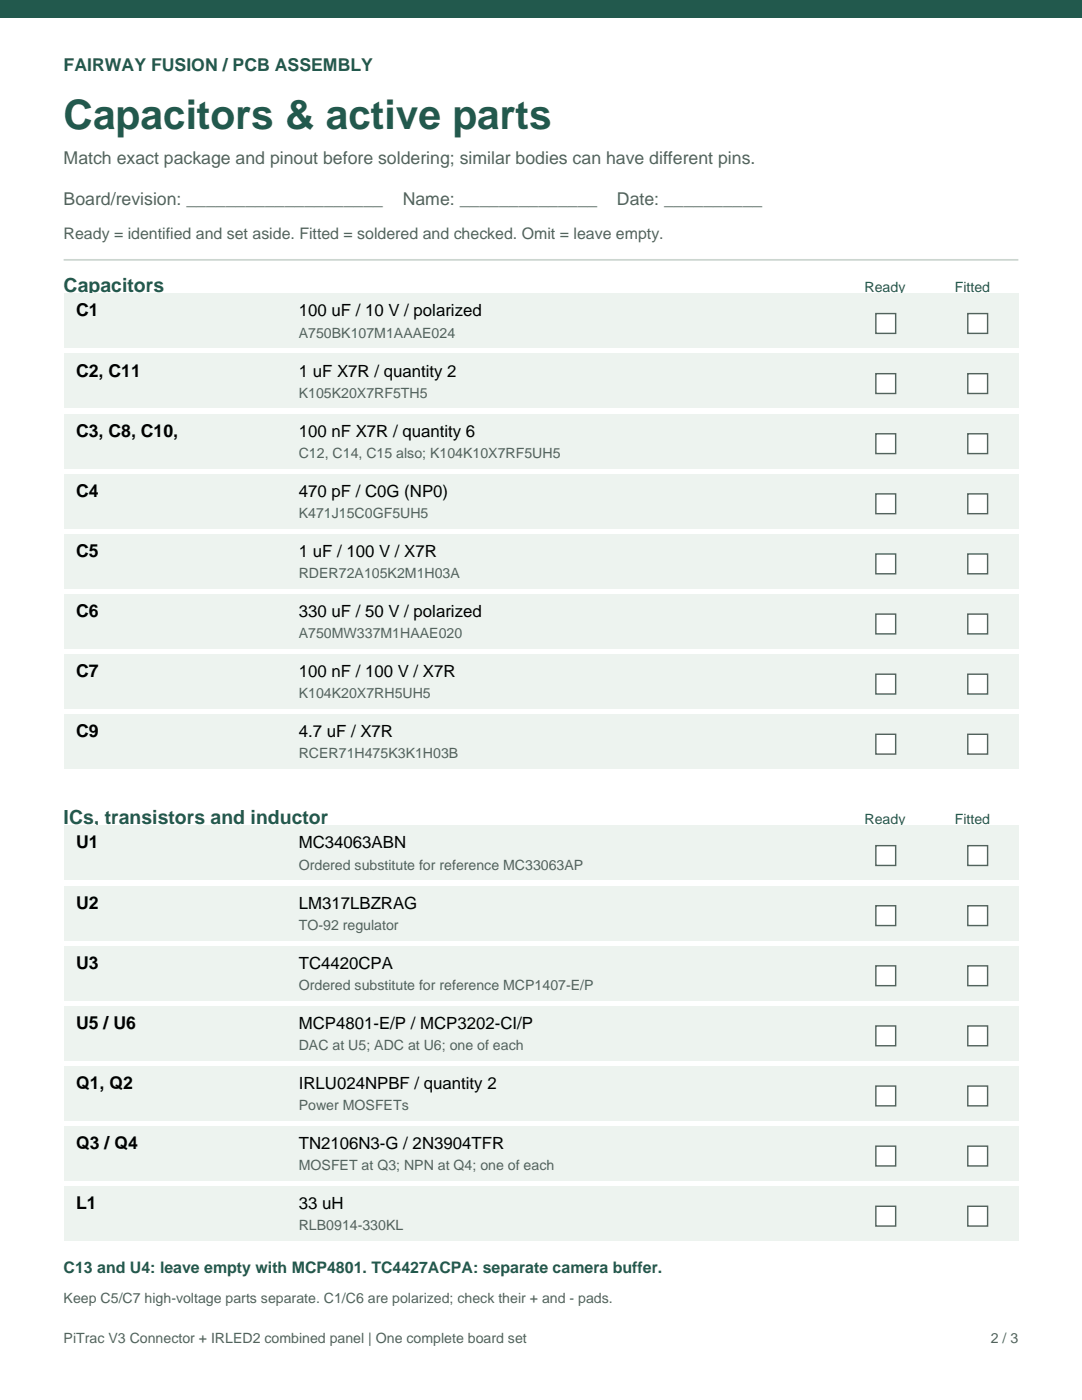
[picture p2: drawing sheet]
<svg xmlns="http://www.w3.org/2000/svg" width="216mm" height="279mm" viewBox="0 0 216 279" stroke-linecap="round" stroke-linejoin="round" font-family="sans-serif">
<defs><g id="words">
<text font-size="8.1" fill="#22594d" x="12.7" y="25.8">Capacitors &amp; active parts</text>
<g font-size="3.9" fill="#22594d">
<text x="12.7" y="58.2">Capacitors</text>
<text x="12.7" y="164.4">ICs, transistors and inductor</text>
</g>
<text font-size="3.5" fill="#22594d" x="12.7" y="14.1">FAIRWAY FUSION / PCB ASSEMBLY</text>
<g font-size="3.5" fill="#52635d">
<text x="12.7" y="32.8">Match exact package and pinout before soldering; similar bodies can have different pins.</text>
<text x="12.7" y="40.9">Board/revision: ____________________</text>
<text x="80.4" y="40.9">Name: ______________</text>
<text x="123.1" y="40.9">Date: __________</text>
</g>
<g font-size="3.5">
<text x="15.2" y="63.1">C1</text>
<text x="15.2" y="75.1">C2, C11</text>
<text x="15.2" y="87.1">C3, C8, C10,</text>
<text x="15.2" y="99.1">C4</text>
<text x="15.2" y="111.1">C5</text>
<text x="15.2" y="123.1">C6</text>
<text x="15.2" y="135.1">C7</text>
<text x="15.2" y="147.1">C9</text>
<text x="15.2" y="169.3">U1</text>
<text x="15.2" y="181.3">U2</text>
<text x="15.2" y="193.3">U3</text>
<text x="15.2" y="205.3">U5 / U6</text>
<text x="15.2" y="217.3">Q1, Q2</text>
<text x="15.2" y="229.3">Q3 / Q4</text>
<text x="15.2" y="241.3">L1</text>
</g>
<g font-size="3.4">
<text x="59.6" y="63.1">100 uF / 10 V / polarized</text>
<text x="59.6" y="75.1">1 uF X7R / quantity 2</text>
<text x="59.6" y="87.1">100 nF X7R / quantity 6</text>
<text x="59.6" y="99.1">470 pF / C0G (NP0)</text>
<text x="59.6" y="111.1">1 uF / 100 V / X7R</text>
<text x="59.6" y="123.1">330 uF / 50 V / polarized</text>
<text x="59.6" y="135.1">100 nF / 100 V / X7R</text>
<text x="59.6" y="147.1">4.7 uF / X7R</text>
<text x="59.6" y="169.3">MC34063ABN</text>
<text x="59.6" y="181.3">LM317LBZRAG</text>
<text x="59.6" y="193.3">TC4420CPA</text>
<text x="59.6" y="205.3">MCP4801-E/P / MCP3202-CI/P</text>
<text x="59.6" y="217.3">IRLU024NPBF / quantity 2</text>
<text x="59.6" y="229.3">TN2106N3-G / 2N3904TFR</text>
<text x="59.6" y="241.3">33 uH</text>
</g>
<text font-size="3.2" fill="#52635d" x="12.7" y="47.6">Ready = identified and set aside. Fitted = soldered and checked. Omit = leave empty.</text>
<text font-size="3.2" fill="#22594d" x="12.7" y="254">C13 and U4: leave empty with MCP4801. TC4427ACPA: separate camera buffer.</text>
<g font-size="2.8" fill="#22594d">
<text x="172.5" y="58.2">Ready</text>
<text x="190.5" y="58.2">Fitted</text>
<text x="172.5" y="164.4">Ready</text>
<text x="190.5" y="164.4">Fitted</text>
</g>
<g font-size="2.8" fill="#52635d">
<text x="59.6" y="67.4">A750BK107M1AAAE024</text>
<text x="59.6" y="79.4">K105K20X7RF5TH5</text>
<text x="59.6" y="91.4">C12, C14, C15 also; K104K10X7RF5UH5</text>
<text x="59.6" y="103.4">K471J15C0GF5UH5</text>
<text x="59.6" y="115.4">RDER72A105K2M1H03A</text>
<text x="59.6" y="127.4">A750MW337M1HAAE020</text>
<text x="59.6" y="139.3">K104K20X7RH5UH5</text>
<text x="59.6" y="151.3">RCER71H475K3K1H03B</text>
<text x="59.6" y="173.6">Ordered substitute for reference MC33063AP</text>
<text x="59.6" y="185.6">TO-92 regulator</text>
<text x="59.6" y="197.6">Ordered substitute for reference MCP1407-E/P</text>
<text x="59.6" y="209.5">DAC at U5; ADC at U6; one of each</text>
<text x="59.6" y="221.5">Power MOSFETs</text>
<text x="59.6" y="233.5">MOSFET at Q3; NPN at Q4; one of each</text>
<text x="59.6" y="245.5">RLB0914-330KL</text>
<text x="12.7" y="260">Keep C5/C7 high-voltage parts separate. C1/C6 are polarized; check their + and - pads.</text>
<text x="12.7" y="268.1">PiTrac V3 Connector + IRLED2 combined panel | One complete board set</text>
<text x="197.7" y="268.1">2 / 3</text>
</g>
</g></defs>
<path d="M0 0h215.9v3.5h-215.9z" fill-rule="evenodd" fill="#22594d"/>
<path d="M12.7 51.9h190.5" fill="none" stroke="#ccd6d0" stroke-width=".35"/>
<path d="M12.7 58.6h190.5v10.9h-190.5z" fill-rule="evenodd" fill="#edf3ef"/>
<g fill="#fff" stroke="#52635d" stroke-width=".28">
<path d="M174.8 62.6h3.9v3.9h-3.9z" fill-rule="evenodd"/>
<path d="M193.1 62.6h4v3.9h-4z" fill-rule="evenodd"/>
</g>
<path d="M12.7 70.6h190.5v10.9h-190.5z" fill-rule="evenodd" fill="#edf3ef"/>
<g fill="#fff" stroke="#52635d" stroke-width=".28">
<path d="M174.8 74.6h3.9v3.9h-3.9z" fill-rule="evenodd"/>
<path d="M193.1 74.6h4v3.9h-4z" fill-rule="evenodd"/>
</g>
<path d="M12.7 82.5h190.5v11h-190.5z" fill-rule="evenodd" fill="#edf3ef"/>
<g fill="#fff" stroke="#52635d" stroke-width=".28">
<path d="M174.8 86.6h3.9v3.9h-3.9z" fill-rule="evenodd"/>
<path d="M193.1 86.6h4v3.9h-4z" fill-rule="evenodd"/>
</g>
<path d="M12.7 94.5h190.5v11h-190.5z" fill-rule="evenodd" fill="#edf3ef"/>
<g fill="#fff" stroke="#52635d" stroke-width=".28">
<path d="M174.8 98.6h3.9v3.9h-3.9z" fill-rule="evenodd"/>
<path d="M193.1 98.6h4v3.9h-4z" fill-rule="evenodd"/>
</g>
<path d="M12.7 106.5h190.5v11h-190.5z" fill-rule="evenodd" fill="#edf3ef"/>
<g fill="#fff" stroke="#52635d" stroke-width=".28">
<path d="M174.8 110.6h3.9v3.9h-3.9z" fill-rule="evenodd"/>
<path d="M193.1 110.6h4v3.9h-4z" fill-rule="evenodd"/>
</g>
<path d="M12.7 118.5h190.5v11h-190.5z" fill-rule="evenodd" fill="#edf3ef"/>
<g fill="#fff" stroke="#52635d" stroke-width=".28">
<path d="M174.8 122.6h3.9v3.9h-3.9z" fill-rule="evenodd"/>
<path d="M193.1 122.6h4v3.9h-4z" fill-rule="evenodd"/>
</g>
<path d="M12.7 130.5h190.5v11h-190.5z" fill-rule="evenodd" fill="#edf3ef"/>
<g fill="#fff" stroke="#52635d" stroke-width=".28">
<path d="M174.8 134.5h3.9v4h-3.9z" fill-rule="evenodd"/>
<path d="M193.1 134.5h4v4h-4z" fill-rule="evenodd"/>
</g>
<path d="M12.7 142.5h190.5v11h-190.5z" fill-rule="evenodd" fill="#edf3ef"/>
<g fill="#fff" stroke="#52635d" stroke-width=".28">
<path d="M174.8 146.5h3.9v4h-3.9z" fill-rule="evenodd"/>
<path d="M193.1 146.5h4v4h-4z" fill-rule="evenodd"/>
</g>
<path d="M12.7 164.7h190.5v11h-190.5z" fill-rule="evenodd" fill="#edf3ef"/>
<g fill="#fff" stroke="#52635d" stroke-width=".28">
<path d="M174.8 168.8h3.9v3.9h-3.9z" fill-rule="evenodd"/>
<path d="M193.1 168.8h4v3.9h-4z" fill-rule="evenodd"/>
</g>
<path d="M12.7 176.7h190.5v11h-190.5z" fill-rule="evenodd" fill="#edf3ef"/>
<g fill="#fff" stroke="#52635d" stroke-width=".28">
<path d="M174.8 180.8h3.9v3.9h-3.9z" fill-rule="evenodd"/>
<path d="M193.1 180.8h4v3.9h-4z" fill-rule="evenodd"/>
</g>
<path d="M12.7 188.7h190.5v11h-190.5z" fill-rule="evenodd" fill="#edf3ef"/>
<g fill="#fff" stroke="#52635d" stroke-width=".28">
<path d="M174.8 192.8h3.9v3.9h-3.9z" fill-rule="evenodd"/>
<path d="M193.1 192.8h4v3.9h-4z" fill-rule="evenodd"/>
</g>
<path d="M12.7 200.7h190.5v11h-190.5z" fill-rule="evenodd" fill="#edf3ef"/>
<g fill="#fff" stroke="#52635d" stroke-width=".28">
<path d="M174.8 204.8h3.9v3.9h-3.9z" fill-rule="evenodd"/>
<path d="M193.1 204.8h4v3.9h-4z" fill-rule="evenodd"/>
</g>
<path d="M12.7 212.7h190.5v11h-190.5z" fill-rule="evenodd" fill="#edf3ef"/>
<g fill="#fff" stroke="#52635d" stroke-width=".28">
<path d="M174.8 216.7h3.9v4h-3.9z" fill-rule="evenodd"/>
<path d="M193.1 216.7h4v4h-4z" fill-rule="evenodd"/>
</g>
<path d="M12.7 224.7h190.5v11h-190.5z" fill-rule="evenodd" fill="#edf3ef"/>
<g fill="#fff" stroke="#52635d" stroke-width=".28">
<path d="M174.8 228.7h3.9v4h-3.9z" fill-rule="evenodd"/>
<path d="M193.1 228.7h4v4h-4z" fill-rule="evenodd"/>
</g>
<path d="M12.7 236.7h190.5v10.9h-190.5z" fill-rule="evenodd" fill="#edf3ef"/>
<g fill="#fff" stroke="#52635d" stroke-width=".28">
<path d="M174.8 240.7h3.9v4h-3.9z" fill-rule="evenodd"/>
<path d="M193.1 240.7h4v4h-4z" fill-rule="evenodd"/>
</g>
<use href="#words"/>
</svg>
